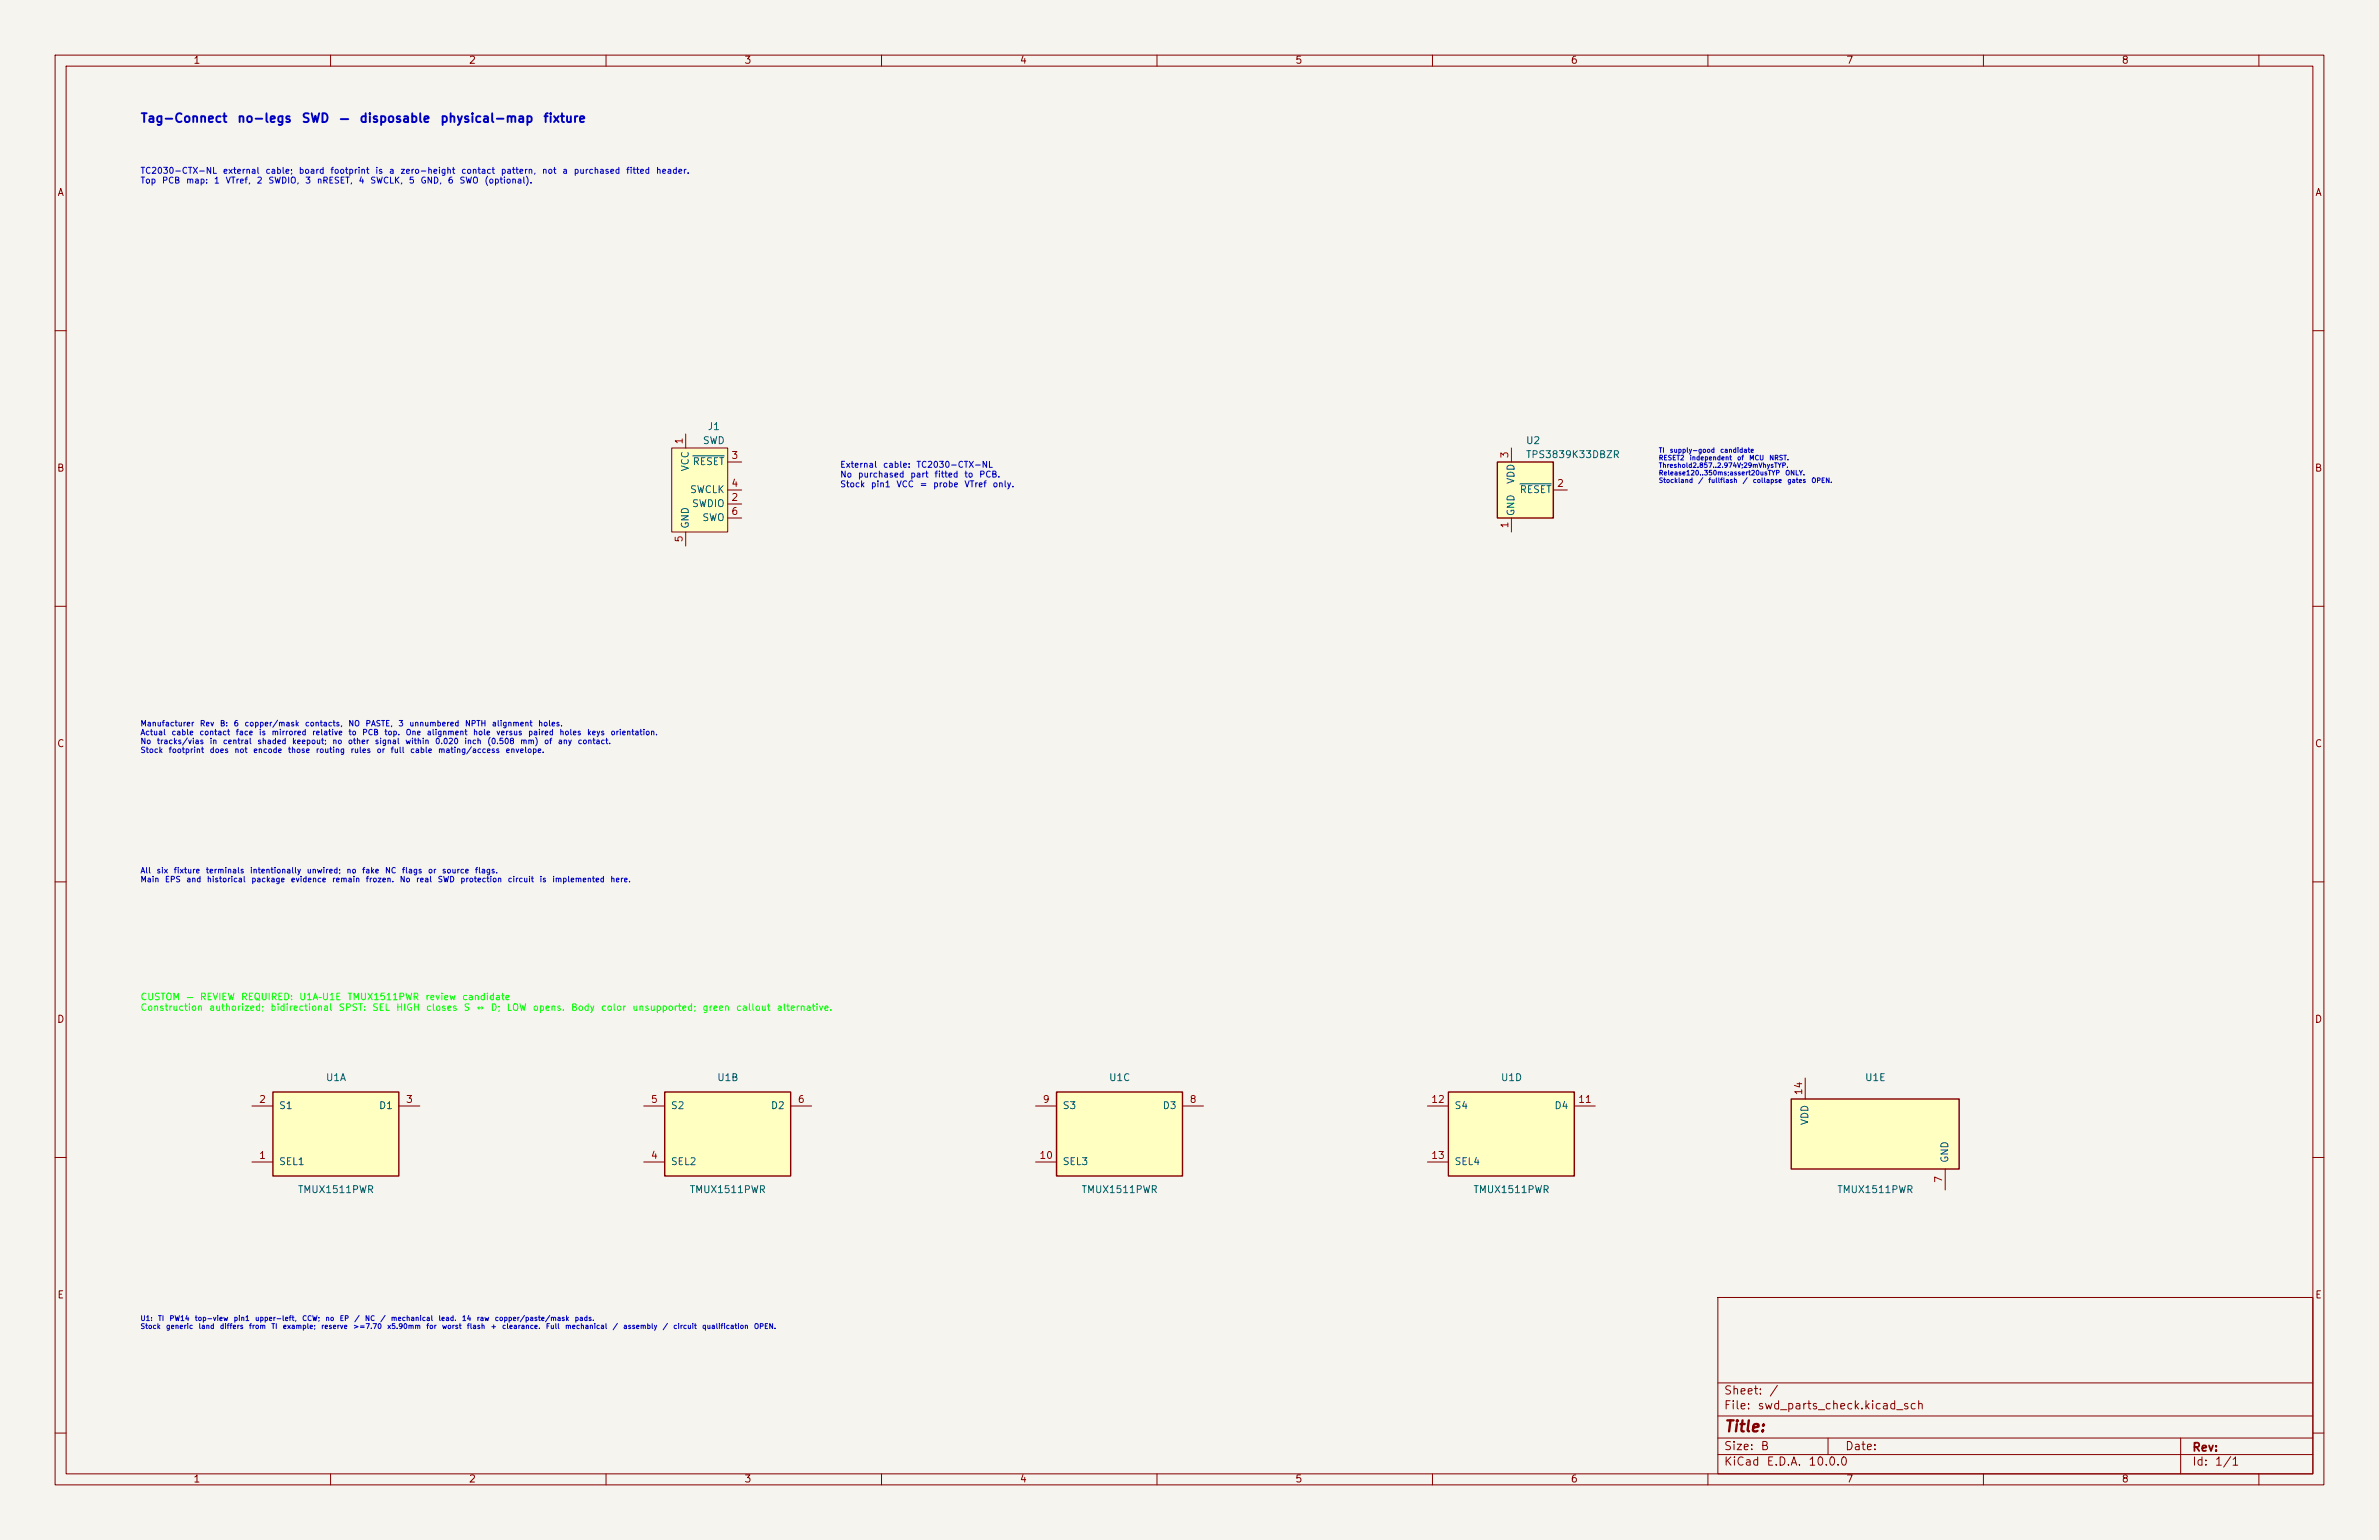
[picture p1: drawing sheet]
<svg xmlns="http://www.w3.org/2000/svg" width="432mm" height="279mm" viewBox="0 0 432 279" stroke-linecap="round" stroke-linejoin="round" font-family="sans-serif">
<defs><g id="words">
<text font-size="2" fill="#840000" x="312.8" y="260.3">Title:</text>
<g font-size="1.6" fill="#0000c2">
<text x="25.4" y="22.6">Tag-Connect</text>
<text x="43" y="22.6">no-legs</text>
<text x="54.6" y="22.6">SWD</text>
<text x="61.5" y="22.6">—</text>
<text x="65.1" y="22.6">disposable</text>
<text x="79.8" y="22.6">physical-map</text>
<text x="98.5" y="22.6">fixture</text>
</g>
<g font-size="1.5" fill="#840000">
<text x="312.8" y="256.1">File:</text>
<text x="312.8" y="253.4">Sheet:</text>
<text x="318.9" y="256.1">swd_parts_check.kicad_sch</text>
<text x="321" y="253.4">/</text>
<text x="312.8" y="263.5">Size:</text>
<text x="319.5" y="263.5">B</text>
<text x="334.8" y="263.5">Date:</text>
<text x="397.8" y="263.7">Rev:</text>
<text x="312.8" y="266.3">KiCad</text>
<text x="320.5" y="266.3">E.D.A.</text>
<text x="328.1" y="266.3">10.0.0</text>
<text x="397.8" y="266.3">Id:</text>
<text x="401.9" y="266.3">1/1</text>
</g>
<g font-size="1.3" fill="#840000">
<text x="35" y="11.9">1</text>
<text x="85" y="11.9">2</text>
<text x="135" y="11.9">3</text>
<text x="185" y="11.9">4</text>
<text x="235" y="11.9">5</text>
<text x="285" y="11.9">6</text>
<text x="335" y="11.9">7</text>
<text x="385" y="11.9">8</text>
<text x="10.3" y="35.9">A</text>
<text x="420.1" y="35.9">A</text>
<text x="10.3" y="85.9">B</text>
<text x="420.1" y="85.9">B</text>
<text x="10.3" y="135.9">C</text>
<text x="420.1" y="135.9">C</text>
<text x="10.3" y="185.9">D</text>
<text x="420.1" y="185.9">D</text>
<text x="10.3" y="235.9">E</text>
<text x="420.1" y="235.9">E</text>
<text x="35" y="269.3">1</text>
<text x="85" y="269.3">2</text>
<text x="135" y="269.3">3</text>
<text x="185" y="269.3">4</text>
<text x="235" y="269.3">5</text>
<text x="285" y="269.3">6</text>
<text x="335" y="269.3">7</text>
<text x="385" y="269.3">8</text>
</g>
<g font-size="1.3" fill="#a90000">
<text x="124.2" y="80.7" transform="rotate(-90 124.2 80.7)">1</text>
<text x="132.6" y="83.6">3</text>
<text x="274.1" y="83.3" transform="rotate(-90 274.1 83.3)">3</text>
<text x="132.6" y="88.6">4</text>
<text x="282.5" y="88.6">2</text>
<text x="132.6" y="91.2">2</text>
<text x="132.6" y="93.7">6</text>
<text x="274.1" y="96" transform="rotate(-90 274.1 96)">1</text>
<text x="124.2" y="98.5" transform="rotate(-90 124.2 98.5)">5</text>
<text x="46.9" y="200.4">2</text>
<text x="73.6" y="200.4">3</text>
<text x="118" y="200.4">5</text>
<text x="144.7" y="200.4">6</text>
<text x="189.2" y="200.4">9</text>
<text x="215.8" y="200.4">8</text>
<text x="259.7" y="200.4">12</text>
<text x="286.3" y="200.4">11</text>
<text x="327.4" y="198.8" transform="rotate(-90 327.4 198.8)">14</text>
<text x="46.9" y="210.6">1</text>
<text x="118" y="210.6">4</text>
<text x="188.6" y="210.6">10</text>
<text x="259.7" y="210.6">13</text>
<text x="352.8" y="214.7" transform="rotate(-90 352.8 214.7)">7</text>
</g>
<g font-size="1.3" fill="#006464">
<text x="127.5" y="80.9">SWD</text>
<text x="128.3" y="78.3">J1</text>
<text x="276.9" y="80.9">U2</text>
<text x="276.9" y="83.4">TPS3839K33DBZR</text>
<text x="125.1" y="89.8">SWCLK</text>
<text x="125.3" y="85.6" transform="rotate(-90 125.3 85.6)">VCC</text>
<text x="125.6" y="84.7">RESET</text>
<text x="275.2" y="87.9" transform="rotate(-90 275.2 87.9)">VDD</text>
<text x="275.7" y="89.8">RESET</text>
<text x="125.5" y="92.3">SWDIO</text>
<text x="127.4" y="94.8">SWO</text>
<text x="275.2" y="93.7" transform="rotate(-90 275.2 93.7)">GND</text>
<text x="125.3" y="96" transform="rotate(-90 125.3 96)">GND</text>
<text x="59" y="196.4">U1A</text>
<text x="130.1" y="196.4">U1B</text>
<text x="201.2" y="196.4">U1C</text>
<text x="272.3" y="196.4">U1D</text>
<text x="338.4" y="196.4">U1E</text>
<text x="50.5" y="201.5">S1</text>
<text x="68.7" y="201.5">D1</text>
<text x="121.7" y="201.5">S2</text>
<text x="139.8" y="201.5">D2</text>
<text x="192.8" y="201.5">S3</text>
<text x="210.9" y="201.5">D3</text>
<text x="263.9" y="201.5">S4</text>
<text x="282.1" y="201.5">D4</text>
<text x="328.5" y="204.2" transform="rotate(-90 328.5 204.2)">VDD</text>
<text x="50.5" y="211.7">SEL1</text>
<text x="121.7" y="211.7">SEL2</text>
<text x="192.8" y="211.7">SEL3</text>
<text x="263.9" y="211.7">SEL4</text>
<text x="353.9" y="211.1" transform="rotate(-90 353.9 211.1)">GND</text>
<text x="54" y="216.8">TMUX1511PWR</text>
<text x="125.1" y="216.8">TMUX1511PWR</text>
<text x="196.2" y="216.8">TMUX1511PWR</text>
<text x="267.3" y="216.8">TMUX1511PWR</text>
<text x="333.4" y="216.8">TMUX1511PWR</text>
</g>
<g font-size="1.2" fill="#0f0">
<text x="25.4" y="181.7">CUSTOM</text>
<text x="25.4" y="183.7">Construction</text>
<text x="33.7" y="181.7">—</text>
<text x="36.2" y="181.7">REVIEW</text>
<text x="37.8" y="183.7">authorized;</text>
<text x="43.7" y="181.7">REQUIRED:</text>
<text x="49" y="183.7">bidirectional</text>
<text x="54.2" y="181.7">U1A–U1E</text>
<text x="61.4" y="183.7">SPST:</text>
<text x="62.9" y="181.7">TMUX1511PWR</text>
<text x="67.5" y="183.7">SEL</text>
<text x="71.8" y="183.7">HIGH</text>
<text x="77.1" y="181.7">review</text>
<text x="77.2" y="183.7">closes</text>
<text x="83.8" y="181.7">candidate</text>
<text x="84.1" y="183.7">S</text>
<text x="86.3" y="183.7">↔</text>
<text x="89" y="183.7">D;</text>
<text x="91.9" y="183.7">LOW</text>
<text x="96.6" y="183.7">opens.</text>
<text x="103.5" y="183.7">Body</text>
<text x="109" y="183.7">color</text>
<text x="114.7" y="183.7">unsupported;</text>
<text x="127.4" y="183.7">green</text>
<text x="133.5" y="183.7">callout</text>
<text x="140.9" y="183.7">alternative.</text>
</g>
<g font-size="1.1" fill="#0000c2">
<text x="25.4" y="31.8">TC2030-CTX-NL</text>
<text x="25.4" y="33.6">Top</text>
<text x="29.3" y="33.6">PCB</text>
<text x="33.7" y="33.6">map:</text>
<text x="38.7" y="33.6">1</text>
<text x="40.4" y="31.8">external</text>
<text x="40.9" y="33.6">VTref,</text>
<text x="46.5" y="33.6">2</text>
<text x="48.1" y="31.8">cable;</text>
<text x="48.6" y="33.6">SWDIO,</text>
<text x="54.1" y="31.8">board</text>
<text x="55.3" y="33.6">3</text>
<text x="57.4" y="33.6">nRESET,</text>
<text x="59.9" y="31.8">footprint</text>
<text x="65" y="33.6">4</text>
<text x="67.1" y="33.6">SWCLK,</text>
<text x="68" y="31.8">is</text>
<text x="70.5" y="31.8">a</text>
<text x="72.6" y="31.8">zero-height</text>
<text x="74.1" y="33.6">5</text>
<text x="76.2" y="33.6">GND,</text>
<text x="81.2" y="33.6">6</text>
<text x="83.3" y="33.6">SWO</text>
<text x="83.6" y="31.8">contact</text>
<text x="87.8" y="33.6">(optional).</text>
<text x="90.8" y="31.8">pattern,</text>
<text x="98.3" y="31.8">not</text>
<text x="102" y="31.8">a</text>
<text x="104" y="31.8">purchased</text>
<text x="113.6" y="31.8">fitted</text>
<text x="119" y="31.8">header.</text>
<text x="152.4" y="85.1">External</text>
<text x="152.4" y="86.9">No</text>
<text x="152.4" y="88.7">Stock</text>
<text x="155.6" y="86.9">purchased</text>
<text x="158" y="88.7">pin1</text>
<text x="160.2" y="85.1">cable:</text>
<text x="162.6" y="88.7">VCC</text>
<text x="165.1" y="86.9">part</text>
<text x="166.2" y="85.1">TC2030-CTX-NL</text>
<text x="166.8" y="88.7">=</text>
<text x="169.3" y="88.7">probe</text>
<text x="169.5" y="86.9">fitted</text>
<text x="174.9" y="86.9">to</text>
<text x="175" y="88.7">VTref</text>
<text x="177.6" y="86.9">PCB.</text>
<text x="180.1" y="88.7">only.</text>
</g>
<g font-size="1" fill="#0000c2">
<text x="25.4" y="132">Manufacturer</text>
<text x="25.4" y="133.6">Actual</text>
<text x="25.4" y="135.2">No</text>
<text x="25.4" y="136.8">Stock</text>
<text x="28.4" y="135.2">tracks/vias</text>
<text x="30.5" y="136.8">footprint</text>
<text x="31" y="133.6">cable</text>
<text x="36.1" y="133.6">contact</text>
<text x="36.2" y="132">Rev</text>
<text x="38" y="135.2">in</text>
<text x="38" y="136.8">does</text>
<text x="39.8" y="132">B:</text>
<text x="40.4" y="135.2">central</text>
<text x="42.3" y="132">6</text>
<text x="42.5" y="136.8">not</text>
<text x="42.7" y="133.6">face</text>
<text x="44.3" y="132">copper/mask</text>
<text x="45.9" y="136.8">encode</text>
<text x="46.6" y="135.2">shaded</text>
<text x="46.9" y="133.6">is</text>
<text x="49.2" y="133.6">mirrored</text>
<text x="52.2" y="136.8">those</text>
<text x="52.9" y="135.2">keepout;</text>
<text x="55.3" y="132">contacts,</text>
<text x="56.6" y="133.6">relative</text>
<text x="57.2" y="136.8">routing</text>
<text x="60.2" y="135.2">no</text>
<text x="63.1" y="135.2">other</text>
<text x="63.1" y="132">NO</text>
<text x="63.2" y="133.6">to</text>
<text x="63.5" y="136.8">rules</text>
<text x="65.6" y="133.6">PCB</text>
<text x="66.2" y="132">PASTE,</text>
<text x="67.9" y="135.2">signal</text>
<text x="68.3" y="136.8">or</text>
<text x="69.7" y="133.6">top.</text>
<text x="70.8" y="136.8">full</text>
<text x="72.2" y="132">3</text>
<text x="73.5" y="135.2">within</text>
<text x="73.5" y="133.6">One</text>
<text x="74.2" y="132">unnumbered</text>
<text x="74.4" y="136.8">cable</text>
<text x="77.4" y="133.6">alignment</text>
<text x="78.9" y="135.2">0.020</text>
<text x="79.4" y="136.8">mating/access</text>
<text x="84.2" y="135.2">inch</text>
<text x="84.3" y="132">NPTH</text>
<text x="85.8" y="133.6">hole</text>
<text x="88.3" y="135.2">(0.508</text>
<text x="89.2" y="132">alignment</text>
<text x="90" y="133.6">versus</text>
<text x="91.7" y="136.8">envelope.</text>
<text x="94.3" y="135.2">mm)</text>
<text x="95.8" y="133.6">paired</text>
<text x="97.6" y="132">holes.</text>
<text x="98.7" y="135.2">of</text>
<text x="101.2" y="135.2">any</text>
<text x="101.4" y="133.6">holes</text>
<text x="104.8" y="135.2">contact.</text>
<text x="106.5" y="133.6">keys</text>
<text x="110.7" y="133.6">orientation.</text>
<text x="25.4" y="158.7">All</text>
<text x="25.4" y="160.3">Main</text>
<text x="28.3" y="158.7">six</text>
<text x="29.8" y="160.3">EPS</text>
<text x="31.4" y="158.7">fixture</text>
<text x="33.7" y="160.3">and</text>
<text x="37.3" y="158.7">terminals</text>
<text x="37.5" y="160.3">historical</text>
<text x="45.3" y="158.7">intentionally</text>
<text x="45.5" y="160.3">package</text>
<text x="52.7" y="160.3">evidence</text>
<text x="55.6" y="158.7">unwired;</text>
<text x="60.2" y="160.3">remain</text>
<text x="62.8" y="158.7">no</text>
<text x="65.6" y="158.7">fake</text>
<text x="66.3" y="160.3">frozen.</text>
<text x="69.8" y="158.7">NC</text>
<text x="72.5" y="160.3">No</text>
<text x="72.9" y="158.7">flags</text>
<text x="75.4" y="160.3">real</text>
<text x="77.6" y="158.7">or</text>
<text x="79.4" y="160.3">SWD</text>
<text x="80.1" y="158.7">source</text>
<text x="83.5" y="160.3">protection</text>
<text x="86.1" y="158.7">flags.</text>
<text x="92.1" y="160.3">circuit</text>
<text x="97.8" y="160.3">is</text>
<text x="100.1" y="160.3">implemented</text>
<text x="110.7" y="160.3">here.</text>
</g>
<g font-size=".9" fill="#0000c2">
<text x="301" y="82.3">TI</text>
<text x="301" y="83.7">RESET2</text>
<text x="303" y="82.3">supply-good</text>
<text x="306.6" y="83.7">independent</text>
<text x="312.1" y="82.3">candidate</text>
<text x="315.2" y="83.7">of</text>
<text x="317.4" y="83.7">MCU</text>
<text x="321" y="83.7">NRST.</text>
<text x="301" y="85.1">Threshold2.857..2.974V;29mVhysTYP.</text>
<text x="301" y="86.4">Release120..350ms;assert20usTYP</text>
<text x="301" y="87.8">Stockland</text>
<text x="308.2" y="87.8">/</text>
<text x="310" y="87.8">fullflash</text>
<text x="316.2" y="87.8">/</text>
<text x="318" y="87.8">collapse</text>
<text x="323.9" y="86.4">ONLY.</text>
<text x="324.3" y="87.8">gates</text>
<text x="328.7" y="87.8">OPEN.</text>
<text x="25.4" y="239.9">U1:</text>
<text x="28.6" y="239.9">TI</text>
<text x="30.7" y="239.9">PW14</text>
<text x="35.3" y="239.9">top-view</text>
<text x="42.3" y="239.9">pin1</text>
<text x="46.2" y="239.9">upper-left,</text>
<text x="54.7" y="239.9">CCW;</text>
<text x="59" y="239.9">no</text>
<text x="61.6" y="239.9">EP</text>
<text x="64.2" y="239.9">/</text>
<text x="66.1" y="239.9">NC</text>
<text x="68.9" y="239.9">/</text>
<text x="70.9" y="239.9">mechanical</text>
<text x="79.5" y="239.9">lead.</text>
<text x="83.8" y="239.9">14</text>
<text x="86.4" y="239.9">raw</text>
<text x="89.7" y="239.9">copper/paste/mask</text>
<text x="104.2" y="239.9">pads.</text>
<text x="25.4" y="241.3">Stock</text>
<text x="30" y="241.3">generic</text>
<text x="35.9" y="241.3">land</text>
<text x="39.8" y="241.3">differs</text>
<text x="45.1" y="241.3">from</text>
<text x="49.2" y="241.3">TI</text>
<text x="51.2" y="241.3">example;</text>
<text x="58.2" y="241.3">reserve</text>
<text x="64" y="241.3">&gt;=7.70</text>
<text x="70.2" y="241.3">x5.90mm</text>
<text x="77.3" y="241.3">for</text>
<text x="80.1" y="241.3">worst</text>
<text x="84.7" y="241.3">flash</text>
<text x="89" y="241.3">+</text>
<text x="91" y="241.3">clearance.</text>
<text x="99" y="241.3">Full</text>
<text x="102.5" y="241.3">mechanical</text>
<text x="111.1" y="241.3">/</text>
<text x="113" y="241.3">assembly</text>
<text x="120.2" y="241.3">/</text>
<text x="122.1" y="241.3">circuit</text>
<text x="127.3" y="241.3">qualification</text>
<text x="136.8" y="241.3">OPEN.</text>
</g>
</g></defs>
<path d="M0 0h431.8v279.4h-431.8z" fill="#f5f4ef" stroke="#f5f4ef" stroke-width=".18"/>
<g fill="none" stroke="#840000" stroke-width=".18">
<path d="M10 10h411.8v259.4h-411.8zM12 12h407.8v255.4h-407.8zM60 10v2M110 10v2M160 10v2M210 10v2M260 10v2M310 10v2M360 10v2M410 10v2M10 60h2M419.8 60h2"/>
<path d="M10 110h2M419.8 110h2M10 160h2M419.8 160h2M10 210h2M419.8 210h2M311.8 235.4h108v32h-108zM10 260h2M311.8 256.9h108M311.8 250.9h108M419.8 260h2M60 267.4v2"/>
<path d="M110 267.4v2M160 267.4v2M210 267.4v2M260 267.4v2M310 267.4v2M311.8 263.9h108M311.8 260.9h108M331.8 260.9v3M360 267.4v2M395.8 260.9v6.5M410 267.4v2"/>
</g>
<path d="M49.5 198.1h22.9v15.3h-22.9z" fill="#ffffc2"/>
<path d="M49.5 198.1h22.9v15.3h-22.9z" fill="none" stroke="#840000" stroke-width=".25"/>
<path d="M45.7 210.8h3.8M45.7 200.7h3.8M72.4 200.7h3.8" fill="none" stroke="#840000" stroke-width=".18"/>
<path d="M120.6 198.1h22.9v15.3h-22.9z" fill="#ffffc2"/>
<path d="M120.6 198.1h22.9v15.3h-22.9z" fill="none" stroke="#840000" stroke-width=".25"/>
<path d="M116.8 210.8h3.8M116.8 200.7h3.8M143.5 200.7h3.8" fill="none" stroke="#840000" stroke-width=".18"/>
<path d="M271.8 83.8h10.1v10.2h-10.1z" fill="#ffffc2"/>
<path d="M271.8 83.8h10.1v10.2h-10.1z" fill="none" stroke="#840000" stroke-width=".25"/>
<path d="M274.3 81.3v2.5M274.3 94v2.5M281.9 88.9h2.6" fill="none" stroke="#840000" stroke-width=".18"/>
<path d="M275.9 87.8h5.7" fill="none" stroke="#006464" stroke-width=".18"/>
<path d="M262.9 198.1h22.8v15.3h-22.8z" fill="#ffffc2"/>
<path d="M262.9 198.1h22.8v15.3h-22.8z" fill="none" stroke="#840000" stroke-width=".25"/>
<path d="M259.1 200.7h3.8M259.1 210.8h3.8M285.7 200.7h3.9" fill="none" stroke="#840000" stroke-width=".18"/>
<path d="M191.8 198.1h22.8v15.3h-22.8z" fill="#ffffc2"/>
<path d="M191.8 198.1h22.8v15.3h-22.8z" fill="none" stroke="#840000" stroke-width=".25"/>
<path d="M188 200.7h3.8M188 210.8h3.8M214.6 200.7h3.8" fill="none" stroke="#840000" stroke-width=".18"/>
<path d="M325.1 199.4h30.5v12.7h-30.5z" fill="#ffffc2"/>
<path d="M325.1 199.4h30.5v12.7h-30.5z" fill="none" stroke="#840000" stroke-width=".25"/>
<path d="M327.7 195.6v3.8M353.1 212.1v3.8" fill="none" stroke="#840000" stroke-width=".18"/>
<path d="M121.9 81.3h10.2v15.2h-10.2z" fill="#ffffc2"/>
<path d="M124.5 78.7v2.6M121.9 81.3h10.2v15.2h-10.2zM124.5 96.5v2.6M132.1 91.4h2.5M132.1 83.8h2.5M132.1 88.9h2.5M132.1 94h2.5" fill="none" stroke="#840000" stroke-width=".18"/>
<path d="M125.8 82.7h5.6" fill="none" stroke="#006464" stroke-width=".18"/>
<use href="#words"/>
</svg>
